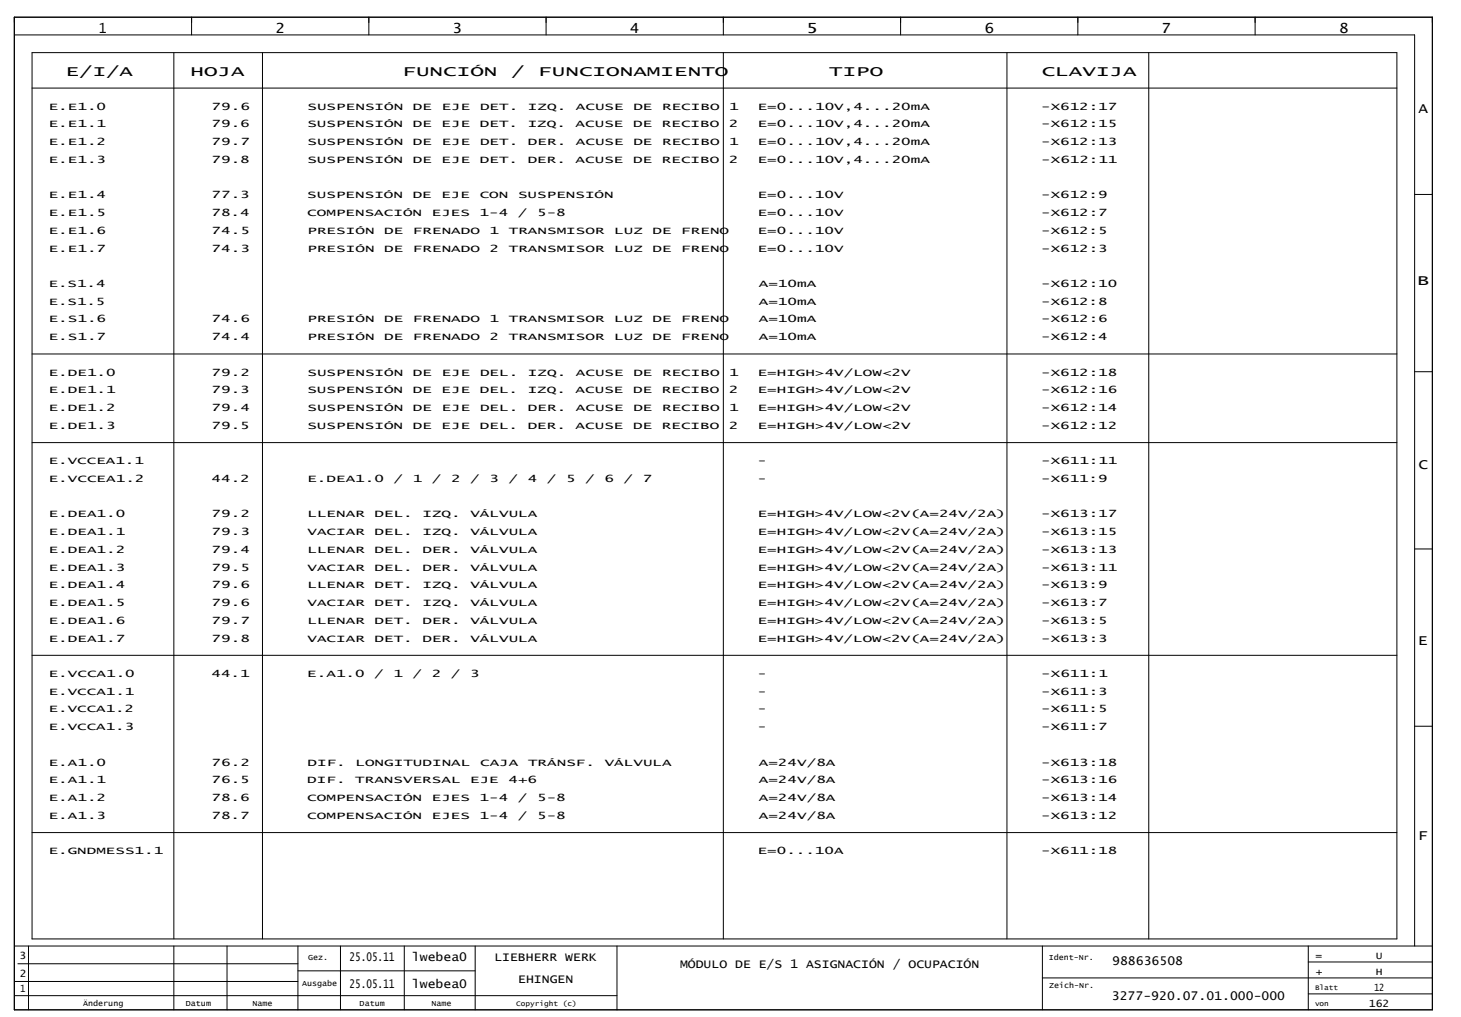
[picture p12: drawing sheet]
<svg xmlns="http://www.w3.org/2000/svg" width="408mm" height="284mm" viewBox="0 0 408 284" stroke-linecap="round" stroke-linejoin="round" font-family="sans-serif">
<defs><g id="words">
<g font-size="3.9">
<text x="27.6" y="9.3">1</text>
<text x="77" y="9.3">2</text>
<text x="126.4" y="9.3">3</text>
<text x="175.9" y="9.3">4</text>
<text x="225.1" y="9.3">5</text>
<text x="274.9" y="9.3">6</text>
<text x="324.4" y="9.3">7</text>
<text x="373.9" y="9.3">8</text>
<text x="18.3" y="21.2">E/I/A</text>
<text x="53.2" y="21.2">HOJA</text>
<text x="112.4" y="21.2">FUNCIÓN</text>
<text x="142.7" y="21.2">/</text>
<text x="150.3" y="21.2">FUNCIONAMIENTO</text>
<text x="231.6" y="21.2">TIPO</text>
<text x="290.9" y="21.2">CLAVIJA</text>
<text x="396.2" y="31.6">A</text>
<text x="395.8" y="79.6">B</text>
<text x="396.2" y="131.1">C</text>
<text x="396" y="180.1">E</text>
<text x="396" y="234.5">F</text>
</g>
<g font-size="3.4">
<text x="97.6" y="268.5">25.05.11</text>
<text x="115.1" y="268.5">lwebea0</text>
<text x="138" y="268.5">LIEBHERR WERK</text>
<text x="310.6" y="269.5">988636508</text>
<text x="97.6" y="275.9">25.05.11</text>
<text x="115.1" y="275.9">lwebea0</text>
<text x="144.7" y="274.4">EHINGEN</text>
<text x="189.9" y="270.4">MÓDULO DE E/S 1 ASIGNACIÓN / OCUPACIÓN</text>
<text x="310.5" y="279.4">3277-920.07.01.000-000</text>
</g>
<g font-size="2.8">
<text x="13.6" y="30.6">E.E1.0</text>
<text x="13.6" y="35.6">E.E1.1</text>
<text x="59.1" y="35.6">79.6</text>
<text x="59.1" y="30.6">79.6</text>
<text x="85.8" y="35.6">SUSPENSIÓN</text>
<text x="85.9" y="30.6">SUSPENSIÓN</text>
<text x="115.3" y="35.6">DE</text>
<text x="115.3" y="30.6">DE</text>
<text x="123.3" y="35.6">EJE</text>
<text x="123.3" y="30.6">EJE</text>
<text x="134" y="35.6">DET.</text>
<text x="134.1" y="30.6">DET.</text>
<text x="147.4" y="35.6">IZQ.</text>
<text x="147.4" y="30.6">IZQ.</text>
<text x="160.8" y="35.6">ACUSE</text>
<text x="160.8" y="30.6">ACUSE</text>
<text x="176.8" y="35.6">DE</text>
<text x="176.9" y="30.6">DE</text>
<text x="184.8" y="35.6">RECIBO</text>
<text x="184.9" y="30.6">RECIBO</text>
<text x="203.6" y="35.6">2</text>
<text x="203.6" y="30.6">1</text>
<text x="211.6" y="30.6">E=0...10V,4...20mA</text>
<text x="211.6" y="35.6">E=0...10V,4...20mA</text>
<text x="290.8" y="30.6">-X612:17</text>
<text x="290.8" y="35.6">-X612:15</text>
<text x="13.6" y="40.5">E.E1.2</text>
<text x="59.1" y="40.5">79.7</text>
<text x="85.9" y="40.5">SUSPENSIÓN</text>
<text x="115.3" y="40.5">DE</text>
<text x="123.3" y="40.5">EJE</text>
<text x="134.1" y="40.5">DET.</text>
<text x="147.4" y="40.5">DER.</text>
<text x="160.8" y="40.5">ACUSE</text>
<text x="176.9" y="40.5">DE</text>
<text x="184.9" y="40.5">RECIBO</text>
<text x="203.6" y="40.5">1</text>
<text x="211.6" y="40.5">E=0...10V,4...20mA</text>
<text x="290.8" y="40.5">-X612:13</text>
<text x="13.6" y="45.5">E.E1.3</text>
<text x="59.1" y="45.5">79.8</text>
<text x="85.8" y="45.5">SUSPENSIÓN</text>
<text x="115.3" y="45.5">DE</text>
<text x="123.3" y="45.5">EJE</text>
<text x="134" y="45.5">DET.</text>
<text x="147.4" y="45.5">DER.</text>
<text x="160.8" y="45.5">ACUSE</text>
<text x="176.8" y="45.5">DE</text>
<text x="184.8" y="45.5">RECIBO</text>
<text x="203.6" y="45.5">2</text>
<text x="211.6" y="45.5">E=0...10V,4...20mA</text>
<text x="290.8" y="45.5">-X612:11</text>
<text x="13.6" y="55.4">E.E1.4</text>
<text x="59.1" y="55.4">77.3</text>
<text x="85.8" y="55.4">SUSPENSIÓN</text>
<text x="115.2" y="55.4">DE</text>
<text x="123.3" y="55.4">EJE</text>
<text x="134" y="55.4">CON</text>
<text x="144.7" y="55.4">SUSPENSIÓN</text>
<text x="211.6" y="55.4">E=0...10V</text>
<text x="290.8" y="55.4">-X612:9</text>
<text x="13.6" y="60.3">E.E1.5</text>
<text x="13.6" y="65.3">E.E1.6</text>
<text x="59.1" y="60.3">78.4</text>
<text x="59.1" y="65.3">74.5</text>
<text x="85.8" y="60.3">COMPENSACIÓN</text>
<text x="85.9" y="65.3">PRESIÓN</text>
<text x="107.3" y="65.3">DE</text>
<text x="115.3" y="65.3">FRENADO</text>
<text x="120.6" y="60.3">EJES</text>
<text x="134" y="60.3">1-4</text>
<text x="136.7" y="65.3">1</text>
<text x="142.1" y="65.3">TRANSMISOR</text>
<text x="144.6" y="60.3">/</text>
<text x="150" y="60.3">5-8</text>
<text x="171.5" y="65.3">LUZ</text>
<text x="182.2" y="65.3">DE</text>
<text x="190.3" y="65.3">FRENO</text>
<text x="211.6" y="60.3">E=0...10V</text>
<text x="211.6" y="65.3">E=0...10V</text>
<text x="290.8" y="60.3">-X612:7</text>
<text x="290.8" y="65.3">-X612:5</text>
<text x="13.6" y="70.2">E.E1.7</text>
<text x="59.1" y="70.2">74.3</text>
<text x="85.9" y="70.2">PRESIÓN</text>
<text x="107.3" y="70.2">DE</text>
<text x="115.3" y="70.2">FRENADO</text>
<text x="136.7" y="70.2">2</text>
<text x="142.1" y="70.2">TRANSMISOR</text>
<text x="171.5" y="70.2">LUZ</text>
<text x="182.2" y="70.2">DE</text>
<text x="190.3" y="70.2">FRENO</text>
<text x="211.6" y="70.2">E=0...10V</text>
<text x="290.8" y="70.2">-X612:3</text>
<text x="13.6" y="80.1">E.S1.4</text>
<text x="211.9" y="80.1">A=10mA</text>
<text x="290.8" y="80.1">-X612:10</text>
<text x="13.6" y="85.1">E.S1.5</text>
<text x="211.9" y="85.1">A=10mA</text>
<text x="290.8" y="85.1">-X612:8</text>
<text x="13.6" y="90">E.S1.6</text>
<text x="13.6" y="95">E.S1.7</text>
<text x="59.1" y="90">74.6</text>
<text x="59.1" y="95">74.4</text>
<text x="85.9" y="90">PRESIÓN</text>
<text x="85.9" y="95">PRESIÓN</text>
<text x="107.3" y="90">DE</text>
<text x="107.3" y="95">DE</text>
<text x="115.3" y="90">FRENADO</text>
<text x="115.3" y="95">FRENADO</text>
<text x="136.7" y="90">1</text>
<text x="136.7" y="95">2</text>
<text x="142.1" y="90">TRANSMISOR</text>
<text x="142.1" y="95">TRANSMISOR</text>
<text x="171.5" y="90">LUZ</text>
<text x="171.5" y="95">LUZ</text>
<text x="182.2" y="90">DE</text>
<text x="182.2" y="95">DE</text>
<text x="190.3" y="90">FRENO</text>
<text x="190.3" y="95">FRENO</text>
<text x="211.9" y="90">A=10mA</text>
<text x="211.9" y="95">A=10mA</text>
<text x="290.8" y="90">-X612:6</text>
<text x="290.8" y="95">-X612:4</text>
<text x="13.6" y="104.9">E.DE1.0</text>
<text x="59.1" y="104.9">79.2</text>
<text x="85.9" y="104.9">SUSPENSIÓN</text>
<text x="115.3" y="104.9">DE</text>
<text x="123.3" y="104.9">EJE</text>
<text x="134.1" y="104.9">DEL.</text>
<text x="147.4" y="104.9">IZQ.</text>
<text x="160.8" y="104.9">ACUSE</text>
<text x="176.9" y="104.9">DE</text>
<text x="184.9" y="104.9">RECIBO</text>
<text x="203.6" y="104.9">1</text>
<text x="211.6" y="104.9">E=HIGH&gt;4V/LOW&lt;2V</text>
<text x="290.8" y="104.9">-X612:18</text>
<text x="13.6" y="109.8">E.DE1.1</text>
<text x="59.1" y="109.8">79.3</text>
<text x="85.8" y="109.8">SUSPENSIÓN</text>
<text x="115.3" y="109.8">DE</text>
<text x="123.3" y="109.8">EJE</text>
<text x="134" y="109.8">DEL.</text>
<text x="147.4" y="109.8">IZQ.</text>
<text x="160.8" y="109.8">ACUSE</text>
<text x="176.8" y="109.8">DE</text>
<text x="184.8" y="109.8">RECIBO</text>
<text x="203.6" y="109.8">2</text>
<text x="211.6" y="109.8">E=HIGH&gt;4V/LOW&lt;2V</text>
<text x="290.8" y="109.8">-X612:16</text>
<text x="13.6" y="114.8">E.DE1.2</text>
<text x="13.6" y="119.7">E.DE1.3</text>
<text x="59.1" y="119.7">79.5</text>
<text x="59.1" y="114.8">79.4</text>
<text x="85.8" y="119.7">SUSPENSIÓN</text>
<text x="85.9" y="114.8">SUSPENSIÓN</text>
<text x="115.3" y="119.7">DE</text>
<text x="115.3" y="114.8">DE</text>
<text x="123.3" y="119.7">EJE</text>
<text x="123.3" y="114.8">EJE</text>
<text x="134" y="119.7">DEL.</text>
<text x="134.1" y="114.8">DEL.</text>
<text x="147.4" y="119.7">DER.</text>
<text x="147.4" y="114.8">DER.</text>
<text x="160.8" y="119.7">ACUSE</text>
<text x="160.8" y="114.8">ACUSE</text>
<text x="176.8" y="119.7">DE</text>
<text x="176.9" y="114.8">DE</text>
<text x="184.8" y="119.7">RECIBO</text>
<text x="184.9" y="114.8">RECIBO</text>
<text x="203.6" y="119.7">2</text>
<text x="203.6" y="114.8">1</text>
<text x="211.6" y="114.8">E=HIGH&gt;4V/LOW&lt;2V</text>
<text x="211.6" y="119.7">E=HIGH&gt;4V/LOW&lt;2V</text>
<text x="290.8" y="114.8">-X612:14</text>
<text x="290.8" y="119.7">-X612:12</text>
<text x="13.6" y="129.6">E.VCCEA1.1</text>
<text x="211.6" y="129.6">-</text>
<text x="290.8" y="129.6">-X611:11</text>
<text x="13.6" y="134.6">E.VCCEA1.2</text>
<text x="59.1" y="134.6">44.2</text>
<text x="85.8" y="134.6">E.DEA1.0</text>
<text x="109.9" y="134.6">/</text>
<text x="115.3" y="134.6">1</text>
<text x="120.6" y="134.6">/</text>
<text x="126" y="134.6">2</text>
<text x="131.3" y="134.6">/</text>
<text x="136.7" y="134.6">3</text>
<text x="142" y="134.6">/</text>
<text x="147.4" y="134.6">4</text>
<text x="152.7" y="134.6">/</text>
<text x="158.1" y="134.6">5</text>
<text x="163.4" y="134.6">/</text>
<text x="168.8" y="134.6">6</text>
<text x="174.1" y="134.6">/</text>
<text x="179.5" y="134.6">7</text>
<text x="211.6" y="134.6">-</text>
<text x="290.8" y="134.6">-X611:9</text>
<text x="13.6" y="144.5">E.DEA1.0</text>
<text x="13.6" y="149.4">E.DEA1.1</text>
<text x="59.1" y="144.5">79.2</text>
<text x="59.1" y="149.4">79.3</text>
<text x="85.9" y="144.5">LLENAR</text>
<text x="85.9" y="149.4">VACIAR</text>
<text x="104.6" y="144.5">DEL.</text>
<text x="104.6" y="149.4">DEL.</text>
<text x="118" y="144.5">IZQ.</text>
<text x="118" y="149.4">IZQ.</text>
<text x="131.4" y="144.5">VÁLVULA</text>
<text x="131.4" y="149.4">VÁLVULA</text>
<text x="211.6" y="144.5">E=HIGH&gt;4V/LOW&lt;2V(A=24V/2A)</text>
<text x="211.6" y="149.4">E=HIGH&gt;4V/LOW&lt;2V(A=24V/2A)</text>
<text x="290.8" y="144.5">-X613:17</text>
<text x="290.8" y="149.4">-X613:15</text>
<text x="13.6" y="154.4">E.DEA1.2</text>
<text x="59.1" y="154.4">79.4</text>
<text x="85.9" y="154.4">LLENAR</text>
<text x="104.6" y="154.4">DEL.</text>
<text x="118" y="154.4">DER.</text>
<text x="131.4" y="154.4">VÁLVULA</text>
<text x="211.6" y="154.4">E=HIGH&gt;4V/LOW&lt;2V(A=24V/2A)</text>
<text x="290.8" y="154.4">-X613:13</text>
<text x="13.6" y="159.3">E.DEA1.3</text>
<text x="59.1" y="159.3">79.5</text>
<text x="85.9" y="159.3">VACIAR</text>
<text x="104.6" y="159.3">DEL.</text>
<text x="118" y="159.3">DER.</text>
<text x="131.4" y="159.3">VÁLVULA</text>
<text x="211.6" y="159.3">E=HIGH&gt;4V/LOW&lt;2V(A=24V/2A)</text>
<text x="290.8" y="159.3">-X613:11</text>
<text x="13.6" y="164.3">E.DEA1.4</text>
<text x="59.1" y="164.3">79.6</text>
<text x="85.9" y="164.3">LLENAR</text>
<text x="104.6" y="164.3">DET.</text>
<text x="118" y="164.3">IZQ.</text>
<text x="131.4" y="164.3">VÁLVULA</text>
<text x="211.6" y="164.3">E=HIGH&gt;4V/LOW&lt;2V(A=24V/2A)</text>
<text x="290.8" y="164.3">-X613:9</text>
<text x="13.6" y="169.2">E.DEA1.5</text>
<text x="59.1" y="169.2">79.6</text>
<text x="85.9" y="169.2">VACIAR</text>
<text x="104.6" y="169.2">DET.</text>
<text x="118" y="169.2">IZQ.</text>
<text x="131.4" y="169.2">VÁLVULA</text>
<text x="211.6" y="169.2">E=HIGH&gt;4V/LOW&lt;2V(A=24V/2A)</text>
<text x="290.8" y="169.2">-X613:7</text>
<text x="13.6" y="174.2">E.DEA1.6</text>
<text x="13.6" y="179.1">E.DEA1.7</text>
<text x="59.1" y="174.2">79.7</text>
<text x="59.1" y="179.1">79.8</text>
<text x="85.9" y="174.2">LLENAR</text>
<text x="85.9" y="179.1">VACIAR</text>
<text x="104.6" y="174.2">DET.</text>
<text x="104.6" y="179.1">DET.</text>
<text x="118" y="174.2">DER.</text>
<text x="118" y="179.1">DER.</text>
<text x="131.4" y="174.2">VÁLVULA</text>
<text x="131.4" y="179.1">VÁLVULA</text>
<text x="211.6" y="174.2">E=HIGH&gt;4V/LOW&lt;2V(A=24V/2A)</text>
<text x="211.6" y="179.1">E=HIGH&gt;4V/LOW&lt;2V(A=24V/2A)</text>
<text x="290.8" y="174.2">-X613:5</text>
<text x="290.8" y="179.1">-X613:3</text>
<text x="13.6" y="189">E.VCCA1.0</text>
<text x="59.1" y="189">44.1</text>
<text x="85.8" y="189">E.A1.0</text>
<text x="104.5" y="189">/</text>
<text x="109.9" y="189">1</text>
<text x="115.2" y="189">/</text>
<text x="120.6" y="189">2</text>
<text x="125.9" y="189">/</text>
<text x="131.3" y="189">3</text>
<text x="211.6" y="189">-</text>
<text x="290.8" y="189">-X611:1</text>
<text x="13.6" y="194">E.VCCA1.1</text>
<text x="211.6" y="194">-</text>
<text x="290.8" y="194">-X611:3</text>
<text x="13.6" y="198.9">E.VCCA1.2</text>
<text x="13.6" y="203.9">E.VCCA1.3</text>
<text x="211.6" y="198.9">-</text>
<text x="211.6" y="203.9">-</text>
<text x="290.8" y="198.9">-X611:5</text>
<text x="290.8" y="203.9">-X611:7</text>
<text x="13.6" y="213.8">E.A1.0</text>
<text x="59.1" y="213.8">76.2</text>
<text x="85.9" y="213.8">DIF.</text>
<text x="99.3" y="213.8">LONGITUDINAL</text>
<text x="134.1" y="213.8">CAJA</text>
<text x="147.5" y="213.8">TRÁNSF.</text>
<text x="168.9" y="213.8">VÁLVULA</text>
<text x="211.9" y="213.8">A=24V/8A</text>
<text x="290.8" y="213.8">-X613:18</text>
<text x="13.6" y="218.7">E.A1.1</text>
<text x="59.1" y="218.7">76.5</text>
<text x="85.8" y="218.7">DIF.</text>
<text x="99.2" y="218.7">TRANSVERSAL</text>
<text x="131.3" y="218.7">EJE</text>
<text x="142" y="218.7">4+6</text>
<text x="211.9" y="218.7">A=24V/8A</text>
<text x="290.8" y="218.7">-X613:16</text>
<text x="13.6" y="223.7">E.A1.2</text>
<text x="59.1" y="223.7">78.6</text>
<text x="85.8" y="223.7">COMPENSACIÓN</text>
<text x="120.6" y="223.7">EJES</text>
<text x="134" y="223.7">1-4</text>
<text x="144.6" y="223.7">/</text>
<text x="150" y="223.7">5-8</text>
<text x="211.9" y="223.7">A=24V/8A</text>
<text x="290.8" y="223.7">-X613:14</text>
<text x="13.6" y="228.6">E.A1.3</text>
<text x="59.1" y="228.6">78.7</text>
<text x="85.8" y="228.6">COMPENSACIÓN</text>
<text x="120.6" y="228.6">EJES</text>
<text x="134" y="228.6">1-4</text>
<text x="144.6" y="228.6">/</text>
<text x="150" y="228.6">5-8</text>
<text x="211.9" y="228.6">A=24V/8A</text>
<text x="290.8" y="228.6">-X613:12</text>
<text x="13.6" y="238.5">E.GNDMESS1.1</text>
<text x="211.6" y="238.5">E=0...10A</text>
<text x="290.8" y="238.5">-X611:18</text>
<text x="5.4" y="267.8">3</text>
<text x="367.4" y="267.8">=</text>
<text x="384.3" y="267.8">U</text>
<text x="5.5" y="272.7">2</text>
<text x="367.4" y="272.2">+</text>
<text x="384.3" y="272.2">H</text>
<text x="5.6" y="277.2">1</text>
<text x="382.3" y="281.1">162</text>
<text x="383.7" y="276.7">12</text>
</g>
<g font-size="2.2">
<text x="86" y="268">Gez.</text>
<text x="292.9" y="268">Ident-Nr.</text>
<text x="84.3" y="275.5">Ausgabe</text>
<text x="293" y="275.9">Zeich-Nr.</text>
<text x="23.2" y="280.9">Änderung</text>
<text x="51.9" y="280.9">Datum</text>
<text x="70.5" y="280.9">Name</text>
<text x="100.4" y="280.9">Datum</text>
<text x="120.5" y="280.9">Name</text>
</g>
<g font-size="2">
<text x="144.2" y="280.8">Copyright (c)</text>
<text x="367.2" y="280.8">von</text>
<text x="367.2" y="276.4">Blatt</text>
</g>
</g></defs>
<g fill="none" stroke="#000" stroke-width=".28">
<path d="M4 4.8h396v277.2h-396zM4 9.7h391.1v254.5M9 14.7h381.1v247.5h-381.1zM48.5 14.7v247.5M53.5 4.8v4.9M73.3 14.7v247.5M103 4.8v4.9M152.5 4.8v4.9M202 4.8v4.9M202 14.7v247.5M251.5 4.8v4.9M281.2 14.7v247.5"/>
<path d="M301 4.8v4.9M320.8 14.7v247.5M350.5 4.8v4.9M9 24.6h381.1M395.1 54.3h4.9M9 98.8h381.1M395.1 103.8h4.9M9 123.6h381.1M395.1 153.3h4.9M9 183h381.1M395.1 202.8h4.9M9 232.5h381.1"/>
<path d="M4 278h168.3M4 274.1h79.2M4 264.2h396M5 269.1h78.2M8 264.2v17.8M48.5 264.2v17.8M63.4 264.2v17.8M83.2 264.2v17.8M83.2 271.1h49.5M95.1 264.2v17.8M112.9 264.2v17.8M132.7 264.2v17.8"/>
<path d="M172.3 264.2v17.8M291.1 264.2v17.8M291.1 273.1h108.9M365.4 264.2v17.8M365.4 277.5h34.6M365.4 268.6h34.6"/>
</g>
<use href="#words"/>
</svg>
